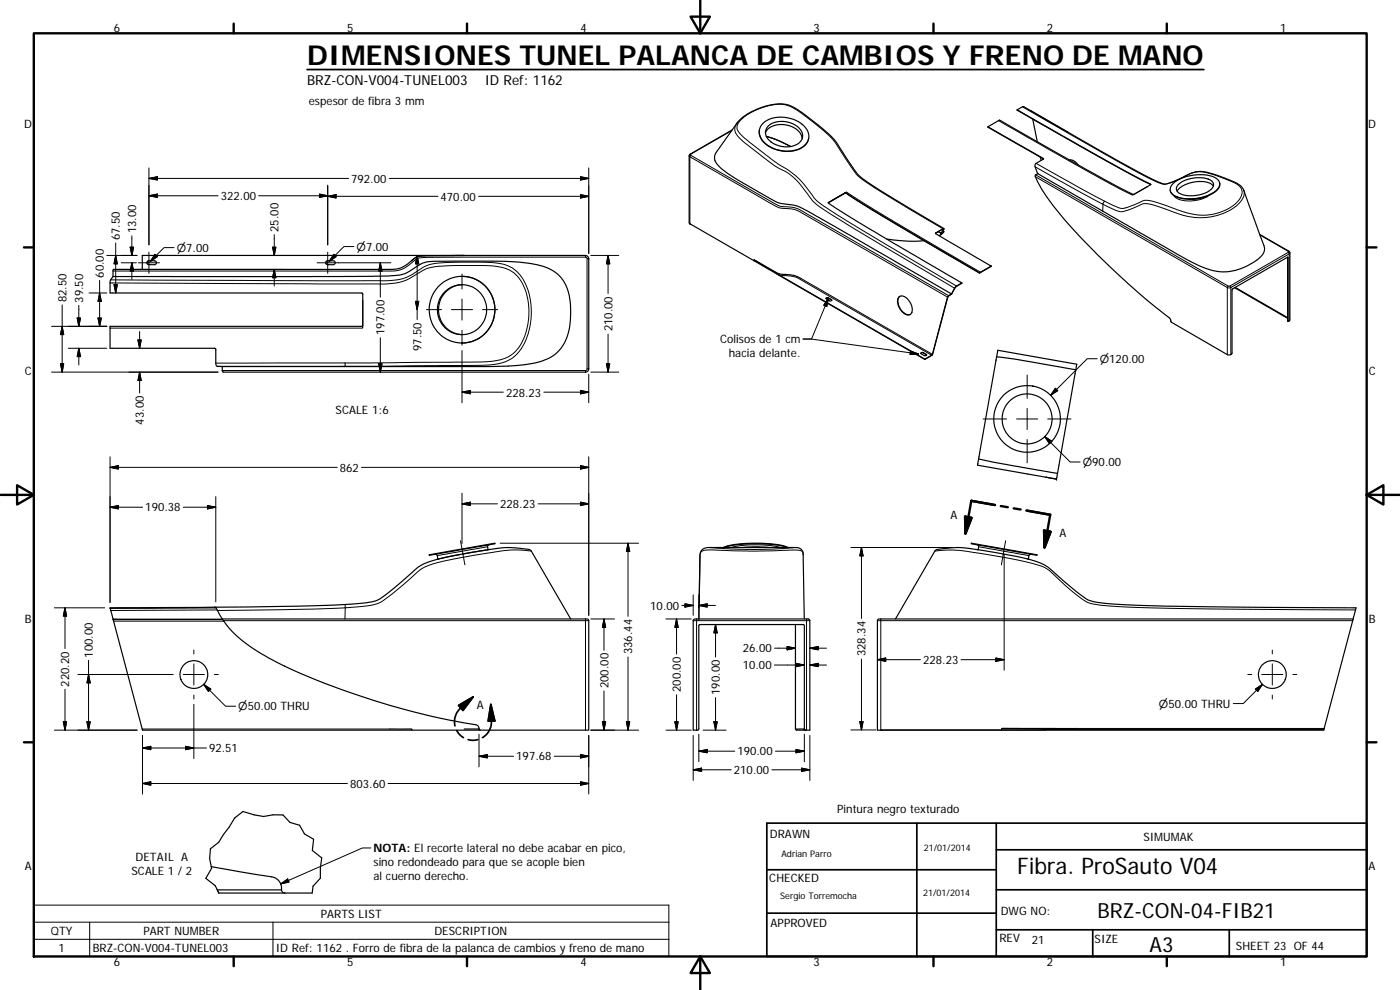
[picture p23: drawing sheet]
<svg xmlns="http://www.w3.org/2000/svg" width="420mm" height="297mm" viewBox="0 0 420 297" stroke-linecap="round" stroke-linejoin="round" font-family="sans-serif">
<defs><g id="words">
<text font-size="8.2" x="92.2" y="19.5">DIMENSIONES TUNEL PALANCA DE CAMBIOS Y FRENO DE MANO</text>
<text font-size="6.9" x="305.3" y="262.2">Fibra. ProSauto V04</text>
<g font-size="6.3">
<text x="329.4" y="275.4">BRZ-CON-04-FIB21</text>
<text x="345" y="285.6">A3</text>
</g>
<g font-size="4.1">
<text x="92.2" y="25.6">BRZ-CON-V004-TUNEL003</text>
<text x="145.5" y="25.6">ID Ref: 1162</text>
</g>
<g font-size="3.5">
<text x="34.2" y="9.6">6</text>
<text x="104.2" y="9.6">5</text>
<text x="174.2" y="9.6">4</text>
<text x="244.2" y="9.6">3</text>
<text x="314.2" y="9.6">2</text>
<text x="384.2" y="9.6">1</text>
<text x="92.7" y="31.5">espesor de fibra 3 mm</text>
<text x="7.3" y="38.4">D</text>
<text x="410.6" y="38.4">D</text>
<text x="105.4" y="54.8">792.00</text>
<text x="66.3" y="60">322.00</text>
<text x="132.2" y="60.2">470.00</text>
<text x="40.9" y="70" transform="rotate(-90 40.9 70)">13.00</text>
<text x="83.6" y="69.6" transform="rotate(-90 83.6 69.6)">25.00</text>
<text x="36" y="72.1" transform="rotate(-90 36 72.1)">67.50</text>
<text x="31.2" y="83.4" transform="rotate(-90 31.2 83.4)">60.00</text>
<text x="19.9" y="90.7" transform="rotate(-90 19.9 90.7)">82.50</text>
<text x="24.9" y="90.8" transform="rotate(-90 24.9 90.8)">39.50</text>
<text x="115.4" y="100.6" transform="rotate(-90 115.4 100.6)">197.00</text>
<text x="183.8" y="99.5" transform="rotate(-90 183.8 99.5)">210.00</text>
<text x="126.5" y="105.3" transform="rotate(-90 126.5 105.3)">97.50</text>
<text x="216.1" y="103">Colisos de 1 cm</text>
<text x="218.7" y="107.2">hacia delante.</text>
<text x="7.4" y="112.6">C</text>
<text x="410.8" y="112.6">C</text>
<text x="151.9" y="119">228.23</text>
<text x="100.7" y="124.2">SCALE 1:6</text>
<text x="43.2" y="127.4" transform="rotate(-90 43.2 127.4)">43.00</text>
<text x="102" y="141.5">862</text>
<text x="43.6" y="153.5">190.38</text>
<text x="150.1" y="152.4">228.23</text>
<text x="285.3" y="155.6">A</text>
<text x="318" y="161">A</text>
<text x="195.2" y="182.9">10.00</text>
<text x="7.4" y="186.9">B</text>
<text x="410.8" y="186.9">B</text>
<text x="27.9" y="197.3" transform="rotate(-90 27.9 197.3)">100.00</text>
<text x="189.8" y="196.3" transform="rotate(-90 189.8 196.3)">336.44</text>
<text x="223" y="195.7">26.00</text>
<text x="259.8" y="196.9" transform="rotate(-90 259.8 196.9)">328.34</text>
<text x="222.9" y="200.8">10.00</text>
<text x="277" y="199.2">228.23</text>
<text x="20.8" y="206" transform="rotate(-90 20.8 206)">220.20</text>
<text x="182.6" y="206.5" transform="rotate(-90 182.6 206.5)">200.00</text>
<text x="204.3" y="207.7" transform="rotate(-90 204.3 207.7)">200.00</text>
<text x="216" y="208.5" transform="rotate(-90 216 208.5)">190.00</text>
<text x="143.1" y="212.7">A</text>
<text x="62.8" y="225.7">92.51</text>
<text x="221.3" y="226.6">190.00</text>
<text x="154.9" y="228.2">197.68</text>
<text x="220.3" y="232.2">210.00</text>
<text x="105.1" y="236.3">803.60</text>
<text x="251.3" y="243.9">Pintura negro texturado</text>
<text x="231.1" y="251.4">DRAWN</text>
<text x="112.1" y="255.7">NOTA: El recorte lateral no debe acabar en pico,</text>
<text x="343.2" y="252.3">SIMUMAK</text>
<text x="7.4" y="261.1">A</text>
<text x="39.4" y="262.5">SCALE 1 / 2</text>
<text x="40.7" y="258.3">DETAIL A</text>
<text x="112.1" y="259.9">sino redondeado para que se acople bien</text>
<text x="410.8" y="261.1">A</text>
<text x="112.1" y="264">al cuerno derecho.</text>
<text x="230.9" y="264.6">CHECKED</text>
<text x="96.3" y="275.4">PARTS LIST</text>
<text x="300.3" y="274.5">DWG NO:</text>
<text x="15.2" y="280.6">QTY</text>
<text x="43" y="280.5">PART NUMBER</text>
<text x="130.4" y="280.6">DESCRIPTION</text>
<text x="231.3" y="278.2">APPROVED</text>
<text x="17.6" y="285.7">1</text>
<text x="27.8" y="285.7">BRZ-CON-V004-TUNEL003</text>
<text x="82.8" y="285.7">ID Ref: 1162 . Forro de fibra de la palanca de cambios y freno de mano</text>
<text x="299.9" y="282.6">REV</text>
<text x="309.7" y="283.3">21</text>
<text x="328.5" y="283">SIZE</text>
<text x="370.9" y="285.1">SHEET 23 OF 44</text>
<text x="34.2" y="289.9">6</text>
<text x="104.2" y="289.9">5</text>
<text x="174.2" y="289.9">4</text>
<text x="244.2" y="289.9">3</text>
<text x="314.2" y="289.9">2</text>
<text x="384.2" y="289.9">1</text>
</g>
<g font-size="3.3">
<text x="53.1" y="75.5">⌀7.00</text>
<text x="107" y="75.2">⌀7.00</text>
<text x="330.1" y="108.9">⌀120.00</text>
<text x="325" y="139.9">⌀90.00</text>
<text x="71.5" y="213.2">⌀50.00 THRU</text>
<text x="347.8" y="212.4">⌀50.00 THRU</text>
</g>
<g font-size="2.7">
<text x="234.5" y="257.1">Adrian Parro</text>
<text x="277.3" y="255.2">21/01/2014</text>
<text x="234.2" y="269.7">Sergio Torremocha</text>
<text x="277" y="268.7">21/01/2014</text>
</g>
</g></defs>
<g fill="none" stroke="#000" stroke-width=".36">
<path d="M219.7 39l-12.8 7.4v20.6l70.6 40.8M227.9 39a5.4 5.4 0 0 0 3.7 5.4 9.4 9.4 0 0 0 10-.8l.8-1.2 .3-.9M229 37a9.5 9.5 0 0 1 13.4 2.2 4 4 0 0 1-2.6 5.5 9.7 9.7 0 0 1-11.5-3.5 3.5 3.5 0 0 1 .7-4.2zM229.7 39.8a5.7 5.7 0 0 1 7-2.2 5 5 0 0 1 4 4.1M230.6 37.8a7.1 7.1 0 0 1 10 1.7 3.2 3.2 0 0 1-2.9 4.4 7.2 7.2 0 0 1-7.8-3.2 2.65 2.65 0 0 1 .7-2.9zM296.5 38.1l16.6 9.4 .1 .2-2.3 1.3-.3 .4 .8 2.7M296.5 38.1l16.7 9.6M305.3 33l27 15.4 13.1 7-5.4 2.9-14.2-7.5-25.9-14.8-3.4 2.1M305.3 33l1.6-1h.4l29.1 16.7 8.3 4.5 4.5 2a14.1 14.1 0 0 0 6.6-2.5 8.6 8.6 0 0 1 7.7-.7l6.8 2.5a4.7 4.7 0 0 1 3 2.7l6.1 16.8a3.4 3.4 0 0 1-1.9 3.8 15.5 15.5 0 0 1-14.7 3 90.1 90.1 0 0 1-15.9-8.2l-35.5-20.5M305.3 33l24.4 14 15.7 8.4M309.4 33.3h.1M309.4 33.3l11.2 6.4"/>
<path d="M309.9 35.7l1.4 6.8M230 40.9l3.1 1.1 4.2 2-4.4-2.1zM311.4 52.1l-.7 .5a31.3 31.3 0 0 0 6.1 10 230.2 230.2 0 0 0 34.4 33.1l.3 .9 16.8 9.8h1.1l.3-.4 .1-19.2 16.6-9.6 .1 19.2 .4-.1 .2-.2v-20.4l-.3-.3-8.7-5M312.2 47.2l.3 1M321 48a2.84 2.84 0 0 1 2.5 1.4M352 55.1a12.6 12.6 0 0 1 13.1-1.5 2.12 2.12 0 0 1-.2 3.7 13.2 13.2 0 0 1-12.4 1.4 2.08 2.08 0 0 1-.5-3.6zM353.7 55.3a9.4 9.4 0 0 1 9.9-1 1.69 1.69 0 0 1-.6 2.9 9.3 9.3 0 0 1-9.5 .5 1.5 1.5 0 0 1 .2-2.4zM362.2 58.8a11.2 11.2 0 0 1-5.7 1M364.2 55.8a6.8 6.8 0 0 0-6.9-.9 5.9 5.9 0 0 0-4 2.5M366.1 55a3.7 3.7 0 0 1-3 3.5 12.9 12.9 0 0 1-10.9 .1l-.8-.8-.2-.7M44.2 78.5l.5-.2h1.7a.58 .58 0 0 1 .6 .5 .58 .58 0 0 1-.6 .6h-1.9l-.4-.4zM97.9 78.5l.5-.2h1.6a.58 .58 0 0 1 .6 .5 .58 .58 0 0 1-.6 .6h-1.8l-.4-.4z"/>
<path d="M123.5 78.3a4.8 4.8 0 0 1 4.5-1.6l11.3-.1h-96.6l-.1 4.2M226.3 78l51.3 29.8M226.3 78v.1M226.3 78l6.3 3.6a5.1 5.1 0 0 0 3.5 .8l2.1 .2 2.2 .9M248.5 60.9l5.3-2.9 9.6 6 30.6 17.9M266.1 71.7a39.9 39.9 0 0 0 11.2 .5M280.8 70h-.1M281.6 69.5l.8 .4M282.4 69.9v.1M282.4 70l.8-1.3-2.4 1.3M282.5 69.9l.8-1.3-2.6 1.4 16.8 9.8M282.5 69.9l.8-.4-1.4 1.2 1.2-1.1-.7 .4"/>
<path d="M282.5 69.9l-.1 .1M282.5 69.9v.1M282.9 69.3l.4 .2M283.3 68.6l-15.4-9.2-8.9-5.7-2-1.9-5.9-9a54.5 54.5 0 0 0-14.1-11.2 15 15 0 0 0-10.6 1.5 12.4 12.4 0 0 0-5.2 3.8l-6.2 8.7a3.2 3.2 0 0 0 1 4.5 95.1 95.1 0 0 0 12.8 8.1l1.4 .9a13.5 13.5 0 0 0 7.9 2.4l1.9 .6 3.3 1.7 42.3 24.4M297.5 79.8l-3.5 2.1M386.4 77.2v19l.2 .2M33.9 83l-.8 1.3-.1 3.6h75.6l.2 .2 .1 9.5-.3 .3h-75.6v6.6h31.4l.4 .3v4.3a.82 .82 0 0 0 1.1 .9h.8M33.9 83l.1-2.2h82.6a8.1 8.1 0 0 0 6.8-2.5l1.5-1.1a6.9 6.9 0 0 1 4-.5l46.8-.1a1.05 1.05 0 0 1 1 1.1v33l-.2 .6-.6 .3-108.9 .1-.3-.4v-1.3M33.9 83l82-.2a12.7 12.7 0 0 0 9.7-3.1 12 12 0 0 1 7.2-1.3h8.4a94 94 0 0 1 20.7 1.2 11.4 11.4 0 0 1 9.3 11.3 20.1 20.1 0 0 1-2.7 13.5 13.7 13.7 0 0 1-10 4.9 195.6 195.6 0 0 1-25.9 .7h-65.9M131.5 86a9.9 9.9 0 0 1 14.1-.1 9.9 9.9 0 0 1-.2 14.2 9.9 9.9 0 0 1-14.2-.6 10.2 10.2 0 0 1 .3-13.5zM138.7 82.9a10 10 0 0 1 9.8 10 10 10 0 0 1-9.8 10M138.8 85.4a7.5 7.5 0 0 0-7.2 7.5 7.5 7.5 0 0 0 7.2 7.5"/>
<path d="M247.9 89.6l.6-.2 1.1 .7M247.9 89.5l.6-.2 1.1 .7a.42 .42 0 0 1-.3 .3 .42 .42 0 0 1-.4-.1zM269.8 89.1a2.31 2.31 0 0 1 3.1 1.3 2.83 2.83 0 0 1 .1 4 3.4 3.4 0 0 1-3.4-2.9l-.2-1.5zM270.1 88.9a3 3 0 0 0 .3 4.1l1.5 1.3 .8 .2 .5-.2M285.6 88.2l-1.2 .9-4.6 17.2M288.7 84.9l-1.9 1.2-1.2 2.1M288.7 84.9l-1.9 1.2-1.2 2.2-1.1 .7-4.6 17.3M294 81.9h.1M294 81.9l-29.6-17.4-10.6-6.7-5.2 3 2.3 1.7 6.5 4.1 31.3 18.3M370.5 86.3l15.9 9.2M370.7 86.2l15.7 9.1M276.3 106l.7-.1 1.1 .7"/>
<path d="M276.4 105.8h.6l1.1 .6a.42 .42 0 0 1-.3 .4 .42 .42 0 0 1-.4-.1l-.9-.5zM277.6 107.8h-.1M279.8 106.3l-2.2 1.5M279.9 106.3l-2.4 1.5M299.1 107.1l5.4 .6 18.4 3.2M299.1 107.1l-5.4 30.6M299.1 107.1l.3-2 23.8 4.2-.3 1.6M322.9 110.9l-5.5 31.1M293.7 137.7l5.3 1.1 18.4 3.2M293.7 137.7l-.3 1.9 20.5 3.6M313.9 143.2h.1M314 143.2l3.1 .6z"/>
<path d="M317.1 143.7h.1M317.4 142l-.3 1.7M128.8 166.5l19.7-3.5v.1l-19.6 3.5zM130.7 166.3l.5 .3 .2 1.2M138 166.4l-6.9 1.5M146.7 163.5l-.4 .4 .2 1M146.8 164.9l-8 1.3M210.1 167l-.3 18.7M217.1 164.3a33.8 33.8 0 0 1 14.2-1.1l3.1 .4 2.1 .7M217.4 164.3a39.2 39.2 0 0 1 18.8 0M291.5 163l19.6 3.4 .1 .2-18.7-3.3-1-.1zM293.3 163.5l.4 .5-.2 .9h-.3"/>
<path d="M308.4 167.7l.2 .1M308.6 167.8l.3 .1M309.4 166.3l-.6 .3-.2 1.2M33.1 182.5l.8 3.3M33.9 185.8h32.9M33.9 185.8l.1 .1M34 185.9h32.8M34 185.9l8.8 33.2h80.8M64.8 182.2l-29.3 .1-2.5 .1 .1 .1M64.8 182.2l1.9 3.5M64.8 182.2a607 607 0 0 0 43-1.1l1.1-.1a11.2 11.2 0 0 0 8.2-3.6l3.3-2.7a33.4 33.4 0 0 1 6.4-5.3l.5-.3a56.8 56.8 0 0 1 12.8-3.1l4.3-.7a35.4 35.4 0 0 1 14.2-.5l.9 .6 11.8 20.3M64.8 182.4l-31.7 .1"/>
<path d="M66.7 185.7l.1 .1a29.2 29.2 0 0 0 10.6 9.7 141.9 141.9 0 0 0 29.8 13 222.7 222.7 0 0 0 36 9.1l.4 .5 .2 .6M66.7 185.7l109.8 .1 .2 .4v32.9h-32.6M208.1 185.9l.4-.2h34l.5 .2v33.2h-.4a.88 .88 0 0 1-1.2-.4v-31l-.3-.3-31.3 .1-.1 31.2a.93 .93 0 0 1-1.3 .4h-.4zM209.8 182.4l.2-12.6a9.9 9.9 0 0 1 .6-4.7l.8-.6 1.3-.2h26.2a1.95 1.95 0 0 1 2.1 2.1l.4 19.3M238.7 187.4v31.3M268.7 185.7l12-20.5 .6-.4 2.1-.2a28.7 28.7 0 0 1 11 .5l10.7 1.9a21.4 21.4 0 0 1 10.1 3.7l2.2 2a67.3 67.3 0 0 0 9.5 7.4l.9 .3a67.6 67.6 0 0 0 13.3 1.2l30.4 .6 35.5 .2-.9 3.3M406.1 185.7l-8.8 33.2M406.1 185.7h-142.4l-.4 .5v32.9h1.2M117 218.7h6.6v.4h20.5M139.3 218.7h4.5M143.8 218.7l.3 .4M238.7 218.7l.4 .4h2.3"/>
<path d="M238.7 218.7h2.6l.1 .4h.3M264.5 219.1h49.3M300.7 218.6l13.8 .3h82.8M300.7 218.6l-.1 .3M300.7 218.6h22.3M397.3 218.9v.2h-83.5M63.4 260l18.1 3.1a3.6 3.6 0 0 1 3 4.1l.4 .5 .6 .2M63.4 260l-.5-2.4 .3-2.9 2.4-2 4.8-7.3 2.5-1.9 3.4 1 2.8 .5 2.8-.5h3l2.1 2.3 2.9 .8 1.5 2.6 2.7 1.6-.4 3.4 2.9 2.2-.5 3.1v3l-2.2 2.4-.2 2h-8.2M63.4 260l.1 .5-1.7 3 2.8 2.3 1.1 2.1M65.7 267.9h19.8M84.5 267h-19.3l.5 .9"/>
<circle cx="138.6" cy="92.9" r="7.4"/>
<circle cx="308.3" cy="125.7" r="7.5"/>
<circle cx="308.3" cy="125.7" r="10"/>
<circle cx="58.2" cy="202.4" r="4.2"/>
<circle cx="381.8" cy="202.4" r="4.2"/>
</g>
<g fill="none" stroke="#000" stroke-width=".3">
<path d="M219.6 39.2l-12.3 7.1M221.2 36.9a3 3 0 0 0 .5 4.3l5.8 4.8a43 43 0 0 0 9.4 6.2 45.1 45.1 0 0 1 7.2 8.4l3.2 2.4 8.7 5.4 30.5 18.1M299.7 36.2l25.1 14.3 14.4 7.8 .7 .2 4.4-2.5M306.9 32l31.2 17.9 6.9 3.7 3.7 1.6a7 7 0 0 0 4.7-1.2l1.3-.6a9.2 9.2 0 0 1 9.3-1.1l.9 .3a22.2 22.2 0 0 1 6.9 3.1l.7 .8a3.5 3.5 0 0 1-1.3 4.2 16.1 16.1 0 0 1-16.8 2.6l-4.4-1.6a16.9 16.9 0 0 0-6.4-1.6l-3.7 1.5a5.3 5.3 0 0 1-3.8 .9l-4.6-2.1M44.7 58.7l2.5-.5v1zM44.7 53.5l2.5-.5v1zM44.7 58.7h20.7M44.7 50.4v23.1M77.6 58.7h20.8M95.9 58.2l2.5 .5-2.5 .5zM98.4 55.6v17.9M98.4 58.9l2.5-.5v1z"/>
<path d="M98.4 58.9h33M104.6 53.5h-59.9M116.8 53.5h59.9M143.6 58.9h33.1M174.2 58.4l2.5 .5-2.5 .5zM174.2 53l2.5 .5-2.5 .5zM176.7 50.4v25.7M206.8 46.7l.2 .3 23.7 13.7 3.2 1.7a14.1 14.1 0 0 1 6.1 1.1l44.4 25.6M207.1 46.2l.2 .4M207.3 46.6l-.3 .4v20.2M207.3 46.6l26.1 15 1.1 .4 3.7 .3 1.8 .6 44.7 25.8M253.6 57.9v.1"/>
<path d="M253.9 57.9v.1M262.4 56.3l20.6 12.3M262.4 56.3l-4.2-2.9a12.8 12.8 0 0 1-3.5-4.4l-4-6.2a58.6 58.6 0 0 0-13.6-10.9 13.8 13.8 0 0 0-10.8 1.4 9.4 9.4 0 0 0-5.1 4.4v1l.6 1.1a117.2 117.2 0 0 0 11.8 9.5 26.4 26.4 0 0 1 10.9 10.3l2.7 2.2 6.9 4.4 33 19.6M262.8 56.3h-.4M310.7 50.1l20.3 11.2 .2-.5 .3-.4M310.7 53l57.6 33.3v20.1M310.8 52.5l57.8 33.3M310.9 49l20.6 11.4M313.1 47.5v.2M345.3 55.2v.2M352.3 58.7a7.1 7.1 0 0 0 6.5 1.4l1.7-.3 1.8-.8M362 58.9l.3 .1"/>
<path d="M362.9 58.6l-.6 .4M373.3 57.2a5.4 5.4 0 0 1-2.9 5.1 19 19 0 0 1-18.2 1.3l-1.4-.5a19.4 19.4 0 0 0-7.3-2l-1.6 .6a10.3 10.3 0 0 1-6.1 1.7l-4.8-2.1-.1 2.1M32 76.6h9.1M34.7 76.6l.5 2.6h-1zM34.7 72.9v15M36.4 78.8h4.5M39.1 74.2h1l-.5 2.4zM39.6 78.8l.5 2.5h-1zM39.6 70.8v5.8M39.6 78.8v5M41.5 78.8h6.4M44.1 78.9l.5 .5"/>
<path d="M44.6 78.3l-.5 .4M44.7 75.7v6.3M44.9 79.4h-.1M46.5 76.3l.7 .7-2.1 1.4zM52.2 74.3h-3l-4.1 4.1M81.8 74.2h1l-.5 2.4zM82.3 70.4v6.2M97.8 78.9l.5 .5M98.3 78.3l-.5 .4M98.4 75.7v6.3M98.6 79.4h-.1M100.2 76.3l.7 .7-2.1 1.4z"/>
<path d="M106.2 74h-3l-4.4 4.4M114.1 78.8v10.4M114.1 78.8l.5 2.5h-.9zM117.3 78.8h-22.1M125.2 76.6l.5 2.6h-1zM125.2 76.6v19.3M175.7 77.2h-48l-2.5 .4-2.4 1.9a8.2 8.2 0 0 1-6.2 1.8h-82.7M175.7 76.6v.6M175.7 77.2l.4 .1a.38 .38 0 0 0 .2 .4 .38 .38 0 0 0 .4 0M176.2 77.7v33M177.3 76.6h8.4M182.5 76.6v11.5"/>
<path d="M182.5 76.6l.5 2.6h-1zM226.3 78.1v.1M248.6 60.7v.1M249.6 60.2l4.5-2.6 8.5 5.5 31.6 18.6M280.8 69.9v.1M282.9 68.8l.2 .1M282.9 69.4l.2 .1M283 69.7h.1M378.1 70.5l8.5 4.9M386.4 77.2l.1 .1M386.6 75.4l.3 .8 .2-.3M386.6 75.7l-17.5 10.1"/>
<path d="M386.8 75.4h-.2M18.7 97.9l.4 2.5h-1zM18.7 91.5v20.2M23.2 95.4h1l-.5 2.5zM23.7 91.6v6.3M26.7 87.9h5.4M29.4 95.4h1l-.5 2.5zM29.9 84.1v13.8M29.9 87.9l.5 2.5h-1zM32.1 97.9h-16.6M33 84.9l78.5 .3a27.7 27.7 0 0 0 10.7-1.3 33.3 33.3 0 0 1 7.1-3.6 95.1 95.1 0 0 1 20.8-.2 9.3 9.3 0 0 1 7.6 7 19.7 19.7 0 0 1-2.8 18.1 11.5 11.5 0 0 1-8.6 3.3l-42.7 .4M33.2 84l79 .2a24.1 24.1 0 0 0 10.5-1.3l.6-.3a20.8 20.8 0 0 1 6.6-3.4 101.1 101.1 0 0 1 20.8 0 10.3 10.3 0 0 1 7.6 7.4 20.8 20.8 0 0 1-3 19.4 11.7 11.7 0 0 1-8.7 3.5l-43.1 .5"/>
<path d="M34.2 85.4h1l-.5 2.5zM35.6 80.8h3M40.6 80.8h4M41.9 99.5v5M44.8 80.8h40.7M82.3 80.8v5M82.3 80.8l.5 2.5h-1zM108.9 90.1v8.3h-75.9M124.7 90.4h1l-.5 2.5zM128 92.9h4.5M135.5 92.9h6.3M138.7 82.2v4.5"/>
<path d="M138.7 89.7v6.4M138.7 99.1v4.5M144.8 92.9h4.5M233.8 82.5l.8 .1a11 11 0 0 1 5.5 1.2l39.5 22.8M240.4 83.5l39.4 22.8M248.6 89.4l-5 12.3h-2.6M248.6 89.5l-.5 2.5-.9-.4zM249.5 89.9v.1M368.5 85.9l.1-.1a.43 .43 0 0 1 .5 0 .43 .43 0 0 1 .1 .6l-.9-.1zM369.4 86.3l17.5-10.1v20.1M369.4 86.3v20.1M386.4 96.2l.1 .1"/>
<path d="M15.5 111.7h49.9M18.1 109.2h1l-.4 2.5zM20.5 104.5h11.6M23.7 104.5v5M23.7 104.5l.5 2.5h-1zM41.4 102h1l-.5 2.5zM41.9 111.7l.5 2.5h-1zM41.9 111.7v6.2M66.7 111.2h109M103.6 108.9v1h-38.4M103.6 108.9h-38.8M113.7 109.2h.9l-.5 2.5z"/>
<path d="M114.1 101.3v10.4M138.7 105.2v15.6M138.7 117.7l2.5-.5v1zM138.7 117.7h12.3M163.2 117.7h13.5M174.2 117.2l2.5 .5-2.5 .5zM176.7 112.3v8.5M176.7 110.7h-.5l-.1 .3-.4 .2v.5M177.3 111.7h8.4M182 109.2h1l-.5 2.5zM182.5 100.2v11.5M241 101.7h2.5l32.2 4.5"/>
<path d="M273.3 105.3l2.4 .9-2.6 .1zM277.1 105.8v.1M278 106.3v.1M308.3 112.5v7M316.7 116.5l.7 .7-2.1 1.4zM329.3 107.6h-3l-11 11M33 137.1v43.7M174.2 139.7l2.5 .5-2.5 .5zM176.7 137.1v47.5M295.1 125.7h7M305.1 125.7h6.3M308.3 122.5v6.4"/>
<path d="M308.3 131.9v7M313.5 131l2.2 1.4-.8 .7zM313.5 131l7.7 7.6h3M314.4 125.7h7M33 140.2l2.5-.5v1zM33 152.2l2.5-.5v1zM33 140.2h68.2M33 152.2h9.8M55 152.2h9.8M62.3 151.7l2.5 .5-2.5 .5zM64.8 149v31.6M108.5 140.2h68.2"/>
<path d="M138.7 151.2l2.5-.5v1zM138.7 151.2h10.6M138.7 148v15.1M161.5 151.2h15.2M174.2 150.7l2.5 .5-2.5 .5zM138.2 162.2l1.3 7.3M146.3 164l-15.1 2.7M150.1 163h41.6M159.5 165.4l-2.3-.3a37.8 37.8 0 0 0-11.5 1l-5.4 .9a50.2 50.2 0 0 0-13.1 3.3l-1.3 .8-4.9 4.3a36.4 36.4 0 0 1-7.7 5.7 42.1 42.1 0 0 1-9.7 1.3l-.1 3.3M188.5 163v21.9M188.5 163l.5 2.5h-1zM208 178.5v6.1"/>
<path d="M209.7 178.5v7.6M212.7 164.3l13.1 .6 6.6-.2 6.5-.4M219.4 164.3a34.5 34.5 0 0 1 14.8 0M222.4 164.3l3.7-.3 5.1 .3M241 166.4a1.41 1.41 0 0 0-1.8-1.4l-11.8 .4-12.7-.4a6 6 0 0 0-4.3 .7l-.3 1.3M255.4 164.3h30.4M258.5 164.3v21.3M258.5 164.3l.5 2.5h-1zM280.6 165.4l2.5-.3a43.5 43.5 0 0 1 11.2 1l10.8 1.9 6 1.4a11.4 11.4 0 0 1 6.3 4.1l4.6 4.1a13.5 13.5 0 0 0 5.8 3.6l.5 .1a159.8 159.8 0 0 0 21.7 1.2l56.8 .5M293.7 164l15.1 2.7M301.4 166.3v34.8M301.8 162.2l-1.3 7.3"/>
<path d="M16.3 182.4h15.1M19.5 182.4v12.2M19.5 182.4l.5 2.4h-1zM26.6 198.1v21M34.1 186.4h33.1M58.2 195v1.2M58.2 199.2v6.3M64.4 182.2l.1 .2M65.2 183l-31.9 .2M67 186.2h108.7v32.9M103.6 181.4v1l-2.4 .1-36 .7M175.7 185.7v.1a.57 .57 0 0 0 .4 .5 .57 .57 0 0 0 .6-.1"/>
<path d="M177.3 185.7h7.1M181.3 185.7v9.4M181.3 185.7l.5 2.5h-1zM188.5 197.1v22M199.9 185.7h7.6M203 185.7v10.6M203 185.7l.5 2.5h-1zM204.6 181.7h3.4M205.6 181.2l2.4 .5-2.4 .5zM208 186.2h1.1M209.1 185.7v.5M209.1 186.2h33v32.9"/>
<path d="M209.1 186.2v32.9M209.7 181.7l2.5-.5v1zM209.7 181.7h5M214.7 187.4v9.7M214.7 187.4l.6 2.5h-1.1zM232.4 199.5h9M232.5 194.5h6.2M236.2 194l2.5 .5-2.5 .5zM238.9 199l2.5 .5-2.5 .5zM242.1 185.7a.45 .45 0 0 0 .1 .6 .45 .45 0 0 0 .6-.1h.2M243 194.5l2.6-.5v1zM243 199.5l2.6-.5v1z"/>
<path d="M243 194.5h5M243 199.5h5M258.5 197.8v21.2M263.3 186.2h142.7M263.3 197.9l2.5-.5v1zM263.3 197.9h12.9M264.3 185.7v33.4M288.4 197.9h13M298.9 197.4l2.5 .5-2.5 .5zM381.8 195v1.2M381.8 199.2v6.3M16.3 219.1h24.9"/>
<path d="M19 216.6h1l-.5 2.5zM19.5 206.8v12.3M23.4 202.4h28.6M26.1 216.6h1l-.5 2.5zM26.6 202.4l.5 2.5h-1zM42.7 218.7h74.3M55 202.4h6.4M58.2 211.3v16.3M58.2 208.6v1.1M61.1 205.3l6.6 6.6h3M61.1 205.3l2.2 1.5-.8 .7zM64.4 202.4h1.1"/>
<path d="M177.3 219.1h14.4M180.8 216.6h1l-.5 2.5zM181.3 207.3v11.8M188 216.6h1l-.5 2.5zM199.9 219.1h7.6M202.5 216.6h1l-.5 2.5zM203 208.5v10.6M211 219.1h6.9M214.2 216.6h1.1l-.6 2.5zM214.7 209.3v9.8M255.4 219h7.5M258 216.5h1l-.5 2.5z"/>
<path d="M300.6 218.9v.1M323 218.6h74.4M374.5 202.4h1.2M376.8 206.8l2.1-1.5-1.4 2.2zM378.7 202.4h6.3M378.9 205.3l-5.8 5.8h-3M381.8 208.6v1.1M388 202.4h1.2M42.8 220.7v17.6M42.8 224.4l2.5-.5v1zM42.8 235.1l2.5-.5v1zM42.8 224.4h19.2"/>
<path d="M42.8 235.1h61.5M55.7 223.9l2.5 .5-2.5 .5zM116.4 235.1h60.3M143.8 220.3v9.8M143.8 226.9l2.5-.5v1zM143.8 226.9h10.3M166.3 226.9h10.4M174.2 234.6l2.5 .5-2.5 .5zM174.2 226.4l2.5 .5-2.5 .5zM176.7 220.7v17.6M208 220.7v13.4M208 231l2.6-.5v1z"/>
<path d="M208 231h11.5M209.7 220.3v8.3M209.7 225.4l2.5-.5v1zM209.7 225.4h10.8M231.6 231h11.4M232.7 225.4h8.7M238.9 224.9l2.5 .5-2.5 .5zM240.5 230.5l2.5 .5-2.5 .5zM241.4 220.3v8.3M243 220.7v13.4M111.3 254.4h-2.5l-24.6 10.8M10.1 271.6h190.6v15.4h-190.6z"/>
<path d="M10.1 276.7h190.6M26.9 276.7v10.3M81.9 276.7v10.3M84.2 265.2l2.1-1.5 .4 .9zM10.1 281.8h190.6"/>
</g>
<g fill="#000">
<circle cx="282.4" cy="70" r=".18"/>
<circle cx="317.1" cy="143.8" r=".18"/>
</g>
<g fill="none" stroke="#000" stroke-width=".71">
<path d="M10.1 10h400.1v277h-400.1zM70.1 7.1v2.9M140.2 7.1v2.9M207.3 5h5.8l-2.9 5zM210.2 0v10M280.2 7.1v2.9M350.2 7.1v2.9M7.2 74.2h2.9M410.2 74.2h2.9M.2 148.5h9.9M5.1 145.6l5 2.9-5 2.9zM289.6 155l2 .4-1.9 4.7z"/>
<path d="M298.6 151.5l-7.1-1.2-1.8 9.8M300.3 151.8l2.2 .4M304.2 152.5l2.1 .4M308.1 153.2l7.1 1.3-1.7 9.8M313.3 159.2l2 .3-1.8 4.8zM410.2 148.5l5-2.9v5.8zM410.2 148.5h9.9M7.2 222.7h2.9M410.2 222.7h2.9M70.1 287v2.9M140.2 287v2.9M210.2 287l2.9 5h-5.8z"/>
<path d="M210.2 287v10M280.2 287v2.9M350.2 287v2.9"/>
</g>
<g fill="none" stroke="#000" stroke-width=".51">
<path d="M137.1 219.2l1 1.4 1 .7M137.6 211.6l4.4-2.5-3.1 4zM142 209.1l-3.7 3.3a5.7 5.7 0 0 0-1.8 5.4M147.3 211.3l.2 5a5.4 5.4 0 0 1-2.7 5M147.3 211.3l1.2 5-2 .1zM140.5 221.9l1.2 .2 1.7-.2M230.1 247h180.1v40h-180.1zM275.2 247v40M299 255h111.2M299 247v40M230.1 274h68.9M230.1 261h68.9"/>
<path d="M299 279h111.2M299 267h111.2M327.9 279v8M368.9 279v8"/>
</g>
<path d="M289.6 155l2 .4-1.9 4.7zM313.3 159.2l2 .3-1.8 4.8z" fill="#000" stroke="#000" stroke-width=".71"/>
<path d="M137.6 211.6l4.4-2.5-3.1 4zM147.3 211.3l1.2 5-2 .1z" fill="#000" stroke="#000" stroke-width=".51"/>
<path d="M92.2 20.9h269.1" fill="none" stroke="#000" stroke-width=".53"/>
<g fill="#000" stroke="#000" stroke-width=".3">
<path d="M44.7 58.7l2.5-.5v1zM44.7 53.5l2.5-.5v1zM95.9 58.2l2.5 .5-2.5 .5zM98.4 58.9l2.5-.5v1zM174.2 58.4l2.5 .5-2.5 .5zM174.2 53l2.5 .5-2.5 .5zM34.7 76.6l.5 2.6h-1zM39.1 74.2h1l-.5 2.4zM46.5 76.3l.7 .7-2.1 1.4zM81.8 74.2h1l-.5 2.4zM100.2 76.3l.7 .7-2.1 1.4zM125.2 76.6l.5 2.6h-1z"/>
<path d="M182.5 76.6l.5 2.6h-1zM23.2 95.4h1l-.5 2.5zM29.4 95.4h1l-.5 2.5zM29.9 87.9l.5 2.5h-1zM34.2 85.4h1l-.5 2.5zM39.6 78.8l.5 2.5h-1zM82.3 80.8l.5 2.5h-1zM114.1 78.8l.5 2.5h-.9zM124.7 90.4h1l-.5 2.5zM248.6 89.5l-.5 2.5-.9-.4zM18.1 109.2h1l-.4 2.5zM18.7 97.9l.4 2.5h-1z"/>
<path d="M23.7 104.5l.5 2.5h-1zM41.4 102h1l-.5 2.5zM41.9 111.7l.5 2.5h-1zM113.7 109.2h.9l-.5 2.5zM138.7 117.7l2.5-.5v1zM174.2 117.2l2.5 .5-2.5 .5zM182 109.2h1l-.5 2.5zM273.3 105.3l2.4 .9-2.6 .1zM316.7 116.5l.7 .7-2.1 1.4zM33 140.2l2.5-.5v1zM313.5 131l2.2 1.4-.8 .7zM33 152.2l2.5-.5v1z"/>
<path d="M62.3 151.7l2.5 .5-2.5 .5zM138.7 151.2l2.5-.5v1zM174.2 150.7l2.5 .5-2.5 .5zM174.2 139.7l2.5 .5-2.5 .5zM188.5 163l.5 2.5h-1zM258.5 164.3l.5 2.5h-1zM19.5 182.4l.5 2.4h-1zM181.3 185.7l.5 2.5h-1zM203 185.7l.5 2.5h-1zM205.6 181.2l2.4 .5-2.4 .5zM209.7 181.7l2.5-.5v1zM214.7 187.4l.6 2.5h-1.1z"/>
<path d="M236.2 194l2.5 .5-2.5 .5zM243 194.5l2.6-.5v1zM243 199.5l2.6-.5v1zM263.3 197.9l2.5-.5v1zM298.9 197.4l2.5 .5-2.5 .5zM19 216.6h1l-.5 2.5zM26.1 216.6h1l-.5 2.5zM26.6 202.4l.5 2.5h-1zM61.1 205.3l2.2 1.5-.8 .7zM180.8 216.6h1l-.5 2.5zM188 216.6h1l-.5 2.5zM202.5 216.6h1l-.5 2.5z"/>
<path d="M214.2 216.6h1.1l-.6 2.5zM238.9 199l2.5 .5-2.5 .5zM258 216.5h1l-.5 2.5zM376.8 206.8l2.1-1.5-1.4 2.2zM42.8 224.4l2.5-.5v1zM42.8 235.1l2.5-.5v1zM55.7 223.9l2.5 .5-2.5 .5zM143.8 226.9l2.5-.5v1zM174.2 234.6l2.5 .5-2.5 .5zM174.2 226.4l2.5 .5-2.5 .5zM208 231l2.6-.5v1zM209.7 225.4l2.5-.5v1z"/>
<path d="M238.9 224.9l2.5 .5-2.5 .5zM240.5 230.5l2.5 .5-2.5 .5zM84.2 265.2l2.1-1.5 .4 .9z"/>
</g>
<use href="#words"/>
</svg>
